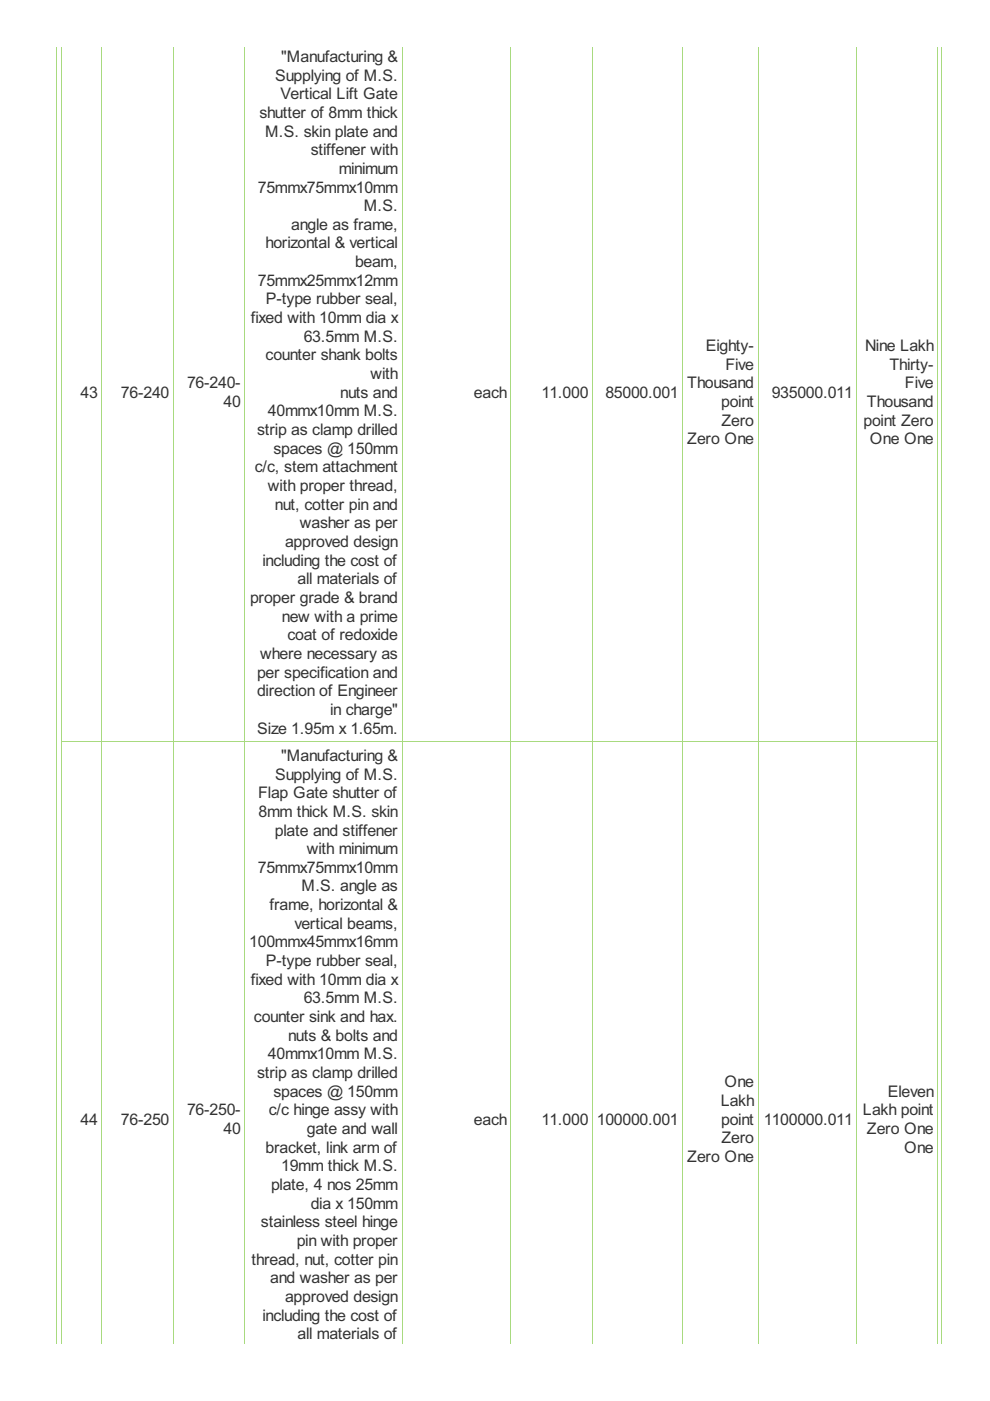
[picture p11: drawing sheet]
<svg xmlns="http://www.w3.org/2000/svg" width="210mm" height="297mm" viewBox="0 0 210 297" stroke-linecap="round" stroke-linejoin="round" font-family="sans-serif">
<defs><g id="words">
<g font-size="3.8" fill="#333">
<text x="58.3" y="17.1">Supplying of M.S.</text>
<text x="59.6" y="13.1">&quot;Manufacturing &amp;</text>
<text x="59.5" y="21">Vertical Lift Gate</text>
<text x="55" y="25">shutter of 8mm thick</text>
<text x="56.2" y="28.9">M.S. skin plate and</text>
<text x="65.9" y="32.9">stiffener with</text>
<text x="54.7" y="40.8">75mmx75mmx10mm</text>
<text x="71.8" y="36.9">minimum</text>
<text x="77.1" y="44.8">M.S.</text>
<text x="56.3" y="52.7">horizontal &amp; vertical</text>
<text x="61.8" y="48.7">angle as frame,</text>
<text x="75.3" y="56.6">beam,</text>
<text x="54.7" y="60.6">75mmx25mmx12mm</text>
<text x="56.4" y="64.6">P-type rubber seal,</text>
<text x="53.2" y="68.5">fixed with 10mm dia x</text>
<text x="56.3" y="76.4">counter shank bolts</text>
<text x="64.4" y="72.5">63.5mm M.S.</text>
<text x="149.7" y="74.4">Eighty-</text>
<text x="183.5" y="74.4">Nine Lakh</text>
<text x="39.7" y="82.4">76-240-</text>
<text x="78.6" y="80.4">with</text>
<text x="145.7" y="82.4">Thousand</text>
<text x="153.8" y="78.4">Five</text>
<text x="188.6" y="78.4">Thirty-</text>
<text x="191.9" y="82.4">Five</text>
<text x="17.1" y="84.3">43</text>
<text x="25.7" y="84.3">76-240</text>
<text x="47.4" y="86.3">40</text>
<text x="56.8" y="88.3">40mmx10mm M.S.</text>
<text x="72.1" y="84.3">nuts and</text>
<text x="100.5" y="84.3">each</text>
<text x="114.8" y="84.3">11.000</text>
<text x="128.4" y="84.3">85000.001</text>
<text x="152.9" y="86.3">point</text>
<text x="163.6" y="84.3">935000.011</text>
<text x="183.8" y="86.3">Thousand</text>
<text x="54.5" y="92.2">strip as clamp drilled</text>
<text x="145.7" y="94.2">Zero One</text>
<text x="153" y="90.3">Zero</text>
<text x="183.1" y="90.3">point Zero</text>
<text x="184.5" y="94.2">One One</text>
<text x="54" y="100.2">c/c, stem attachment</text>
<text x="58" y="96.2">spaces @ 150mm</text>
<text x="56.8" y="104.1">with proper thread,</text>
<text x="58.3" y="108.1">nut, cotter pin and</text>
<text x="63.6" y="112">washer as per</text>
<text x="55.7" y="119.9">including the cost of</text>
<text x="60.4" y="116">approved design</text>
<text x="63.1" y="123.9">all materials of</text>
<text x="53" y="127.9">proper grade &amp; brand</text>
<text x="59.8" y="131.8">new with a prime</text>
<text x="60.9" y="135.8">coat of redoxide</text>
<text x="54.5" y="143.7">per specification and</text>
<text x="55.2" y="139.7">where necessary as</text>
<text x="54.5" y="147.6">direction of Engineer</text>
<text x="54.6" y="155.5">Size 1.95m x 1.65m.</text>
<text x="70" y="151.6">in charge&quot;</text>
<text x="59.6" y="161.3">&quot;Manufacturing &amp;</text>
<text x="58.3" y="165.3">Supplying of M.S.</text>
<text x="54.7" y="169.2">Flap Gate shutter of</text>
<text x="54.8" y="173.2">8mm thick M.S. skin</text>
<text x="58.3" y="177.1">plate and stiffener</text>
<text x="54.7" y="185.1">75mmx75mmx10mm</text>
<text x="65" y="181.1">with minimum</text>
<text x="64" y="189">M.S. angle as</text>
<text x="57.1" y="193">frame, horizontal &amp;</text>
<text x="62.4" y="196.9">vertical beams,</text>
<text x="52.9" y="200.9">100mmx45mmx16mm</text>
<text x="53.2" y="208.8">fixed with 10mm dia x</text>
<text x="56.4" y="204.8">P-type rubber seal,</text>
<text x="64.4" y="212.8">63.5mm M.S.</text>
<text x="53.8" y="216.7">counter sink and hax.</text>
<text x="61.1" y="220.7">nuts &amp; bolts and</text>
<text x="56.8" y="224.6">40mmx10mm M.S.</text>
<text x="54.5" y="228.6">strip as clamp drilled</text>
<text x="58" y="232.5">spaces @ 150mm</text>
<text x="153.6" y="230.6">One</text>
<text x="188.2" y="232.5">Eleven</text>
<text x="17.1" y="238.5">44</text>
<text x="25.7" y="238.5">76-250</text>
<text x="39.7" y="236.5">76-250-</text>
<text x="57" y="236.5">c/c hinge assy with</text>
<text x="100.5" y="238.5">each</text>
<text x="114.8" y="238.5">11.000</text>
<text x="126.5" y="238.5">100000.001</text>
<text x="152.8" y="234.5">Lakh</text>
<text x="152.9" y="238.5">point</text>
<text x="162" y="238.5">1100000.011</text>
<text x="183" y="236.5">Lakh point</text>
<text x="47.4" y="240.4">40</text>
<text x="56.3" y="244.4">bracket, link arm of</text>
<text x="65" y="240.4">gate and wall</text>
<text x="153" y="242.4">Zero</text>
<text x="183.8" y="240.4">Zero One</text>
<text x="191.7" y="244.4">One</text>
<text x="59.6" y="248.4">19mm thick M.S.</text>
<text x="145.7" y="246.4">Zero One</text>
<text x="57.5" y="252.3">plate, 4 nos 25mm</text>
<text x="65.9" y="256.3">dia x 150mm</text>
<text x="55.3" y="260.2">stainless steel hinge</text>
<text x="53.3" y="268.1">thread, nut, cotter pin</text>
<text x="62.9" y="264.2">pin with proper</text>
<text x="57.3" y="272.1">and washer as per</text>
<text x="55.7" y="280">including the cost of</text>
<text x="60.4" y="276.1">approved design</text>
<text x="63.1" y="284">all materials of</text>
</g>
</g></defs>
<g fill="none" stroke="#a8da7f" stroke-width=".21">
<path d="M12.1 9.9v274.9M13 9.9v274.9M21.6 9.9v274.9M36.8 9.9v274.9M51.9 9.9v274.9M85.2 9.9v274.9M108.3 9.9v274.9M125.6 9.9v274.9M144.8 9.9v274.9M160.7 9.9v274.9M181.7 9.9v274.9M198.8 9.9v274.9"/>
<path d="M199.6 9.9v274.9M13 157.1h185.9"/>
</g>
<use href="#words"/>
</svg>
